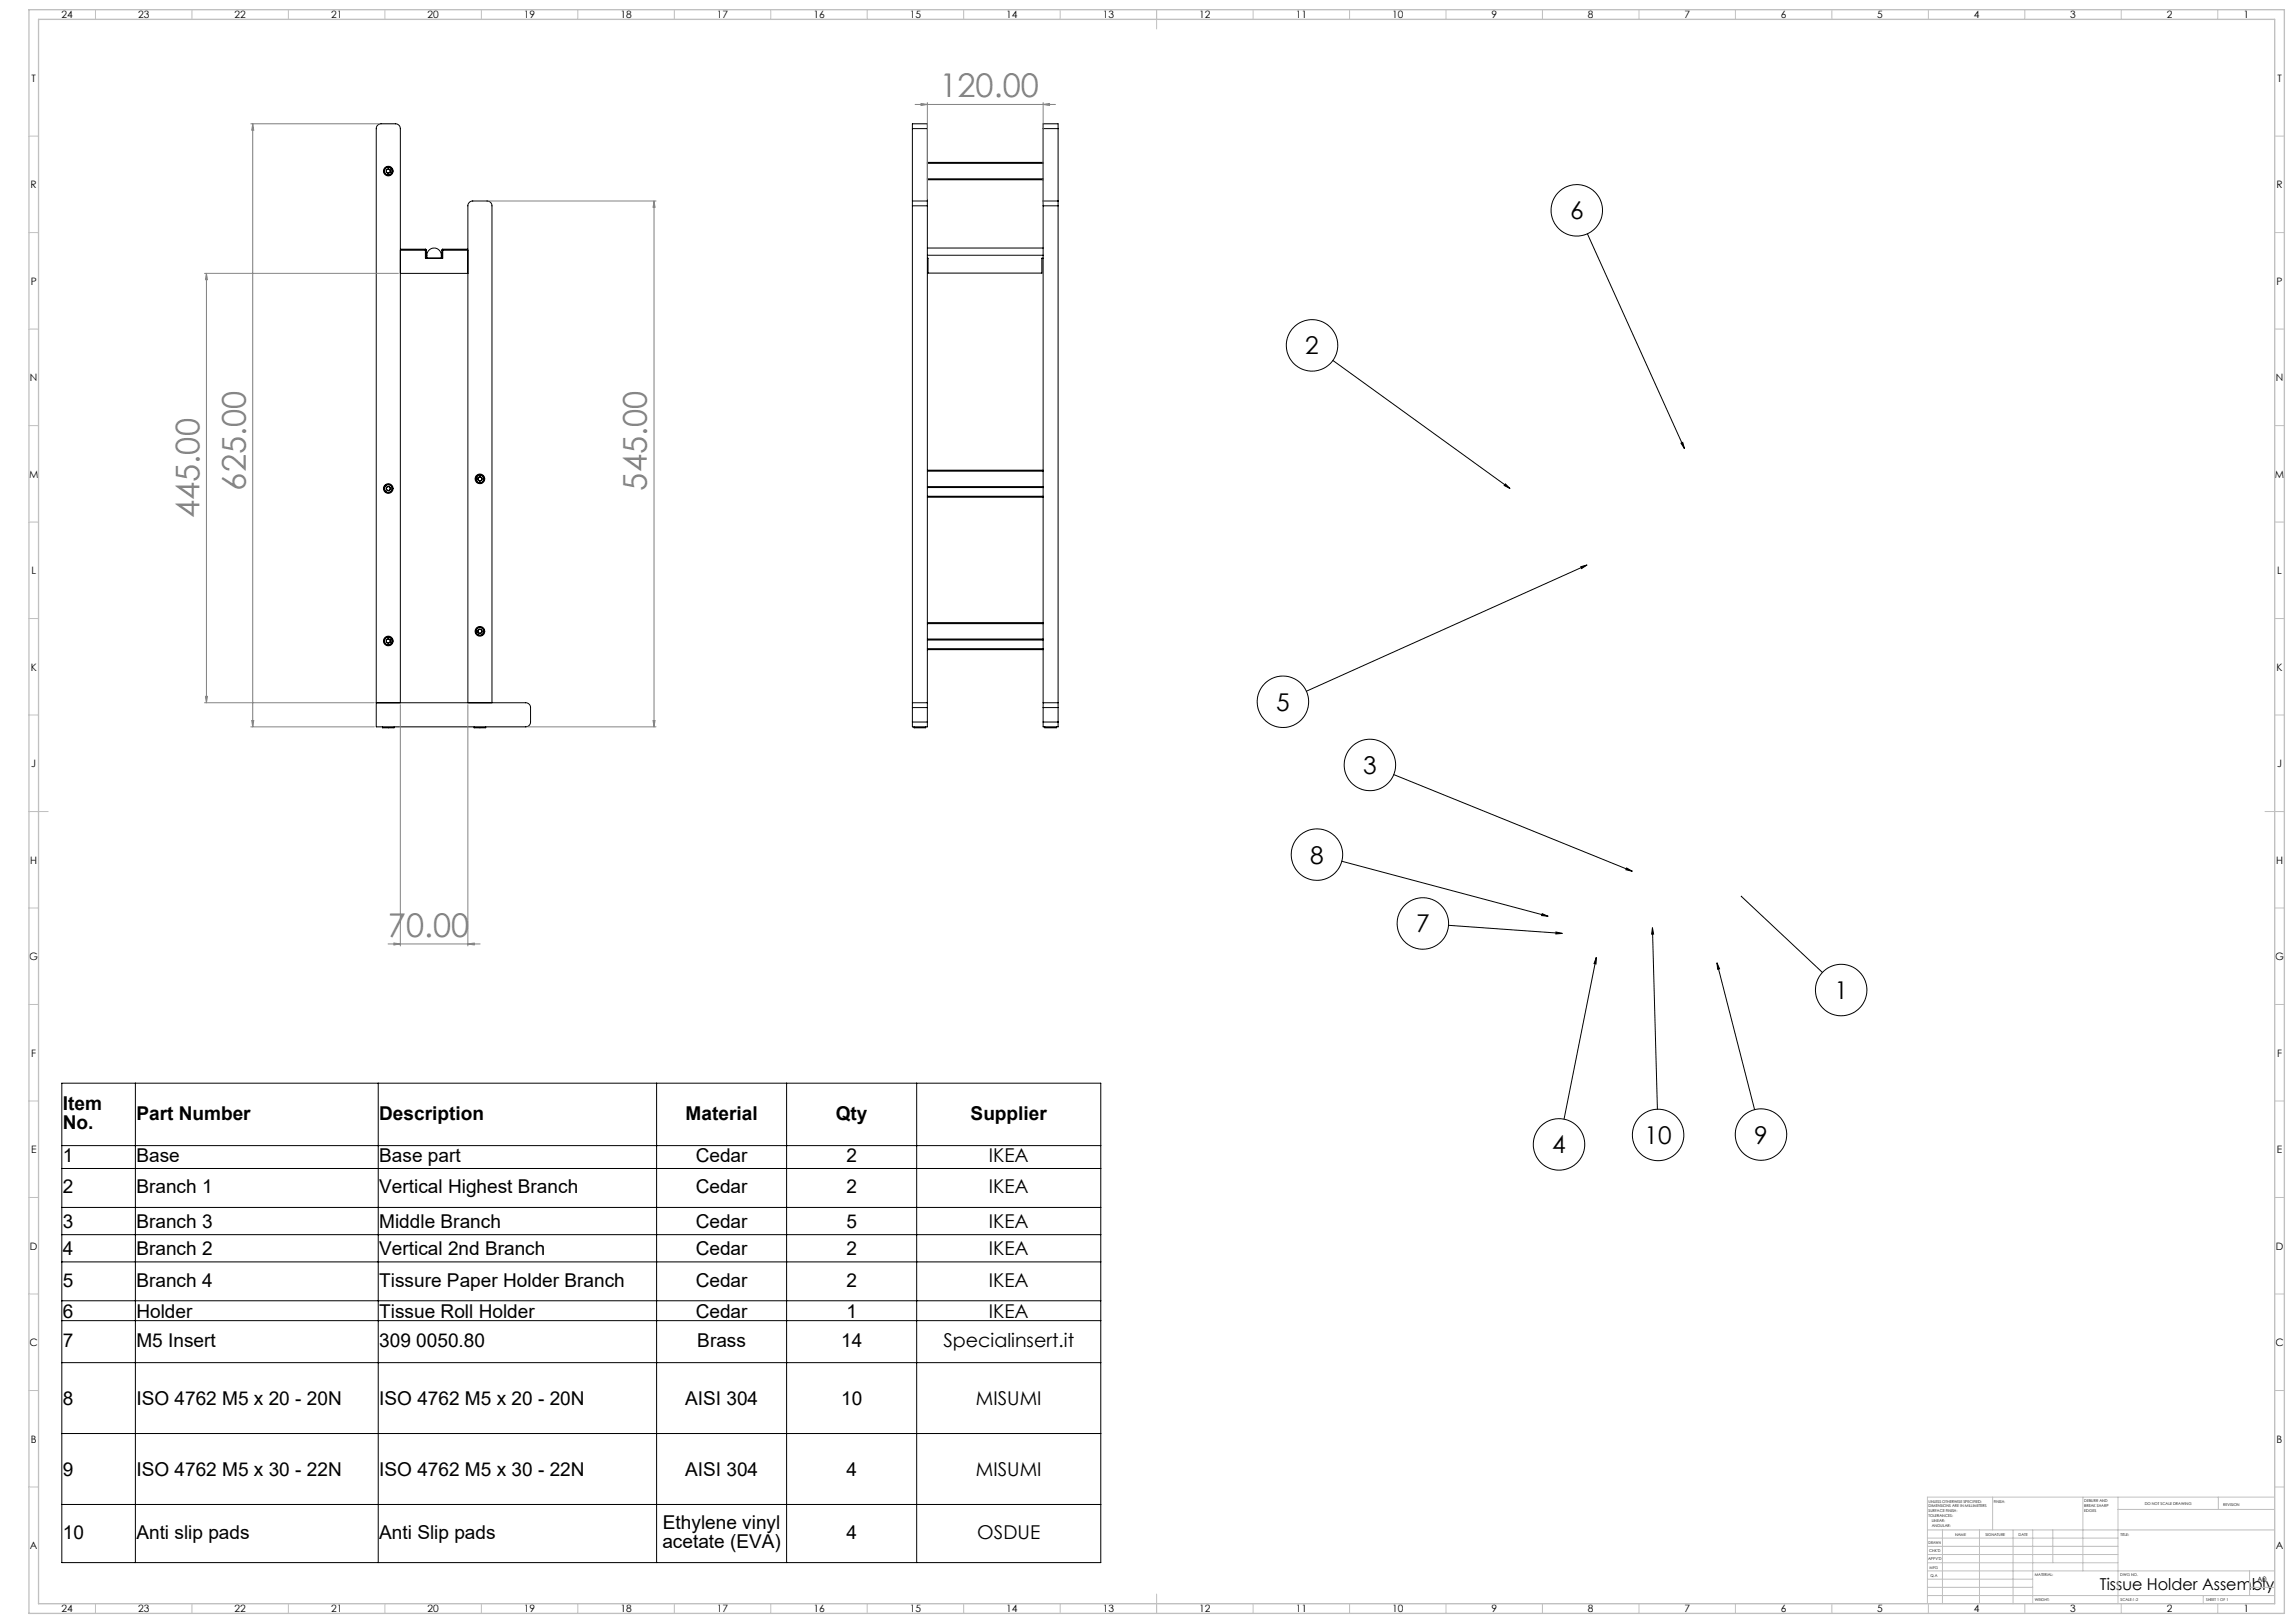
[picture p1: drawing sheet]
<svg xmlns="http://www.w3.org/2000/svg" width="1189mm" height="841mm" viewBox="0 0 1189 841" stroke-linecap="round" stroke-linejoin="round" font-family="sans-serif">
<defs><g id="words">
<g font-size="16.9" fill="#808080">
<text x="487" y="50">120.00</text>
<text x="127" y="254" transform="rotate(-90 127 254)">625.00</text>
<text x="335" y="254" transform="rotate(-90 335 254)">545.00</text>
<text x="103" y="268" transform="rotate(-90 103 268)">445.00</text>
<text x="201" y="485">70.00</text>
</g>
<g font-size="12.7">
<text x="814" y="114">6</text>
<text x="677" y="184">2</text>
<text x="661" y="368">5</text>
<text x="707" y="401">3</text>
<text x="679" y="447">8</text>
<text x="734" y="483">7</text>
<text x="951" y="518">1</text>
<text x="852" y="593">10</text>
<text x="909" y="593">9</text>
<text x="805" y="598">4</text>
</g>
<g font-size="9.9">
<text x="33" y="575">Item</text>
<text x="71" y="580">Part Number</text>
<text x="197" y="580">Description</text>
<text x="355" y="580">Material</text>
<text x="433" y="580">Qty</text>
<text x="503" y="580">Supplier</text>
<text x="33" y="585">No.</text>
<text x="33" y="602">1</text>
<text x="71" y="602">Base</text>
<text x="197" y="602">Base part</text>
<text x="361" y="602">Cedar</text>
<text x="439" y="602">2</text>
<text x="513" y="602">IKEA</text>
<text x="33" y="618">2</text>
<text x="71" y="618">Branch 1</text>
<text x="197" y="618">Vertical Highest Branch</text>
<text x="361" y="618">Cedar</text>
<text x="439" y="618">2</text>
<text x="513" y="618">IKEA</text>
<text x="33" y="636">3</text>
<text x="71" y="636">Branch 3</text>
<text x="197" y="636">Middle Branch</text>
<text x="361" y="636">Cedar</text>
<text x="439" y="636">5</text>
<text x="513" y="636">IKEA</text>
<text x="33" y="650">4</text>
<text x="71" y="650">Branch 2</text>
<text x="197" y="650">Vertical 2nd Branch</text>
<text x="361" y="650">Cedar</text>
<text x="439" y="650">2</text>
<text x="513" y="651">IKEA</text>
<text x="33" y="667">5</text>
<text x="71" y="667">Branch 4</text>
<text x="197" y="667">Tissure Paper Holder Branch</text>
<text x="361" y="667">Cedar</text>
<text x="439" y="667">2</text>
<text x="513" y="667">IKEA</text>
<text x="33" y="683">6</text>
<text x="71" y="683">Holder</text>
<text x="197" y="683">Tissue Roll Holder</text>
<text x="361" y="683">Cedar</text>
<text x="439" y="683">1</text>
<text x="513" y="683">IKEA</text>
<text x="33" y="698">7</text>
<text x="71" y="698">M5 Insert</text>
<text x="197" y="698">309 0050.80</text>
<text x="361" y="698">Brass</text>
<text x="436" y="698">14</text>
<text x="489" y="698">Specialinsert.it</text>
<text x="33" y="728">8</text>
<text x="71" y="728">ISO 4762 M5 x 20 - 20N</text>
<text x="197" y="728">ISO 4762 M5 x 20 - 20N</text>
<text x="355" y="728">AISI 304</text>
<text x="436" y="728">10</text>
<text x="506" y="728">MISUMI</text>
<text x="33" y="765">9</text>
<text x="71" y="765">ISO 4762 M5 x 30 - 22N</text>
<text x="197" y="765">ISO 4762 M5 x 30 - 22N</text>
<text x="355" y="765">AISI 304</text>
<text x="439" y="765">4</text>
<text x="506" y="765">MISUMI</text>
<text x="33" y="797">10</text>
<text x="71" y="797">Anti slip pads</text>
<text x="197" y="797">Anti Slip pads</text>
<text x="344" y="792">Ethylene vinyl</text>
<text x="439" y="797">4</text>
<text x="507" y="797">OSDUE</text>
<text x="343" y="802">acetate (EVA)</text>
</g>
<text font-size="8.5" x="1088" y="824">Tissue Holder Assembly</text>
<g font-size="5.3">
<text x="32" y="10">24</text>
<text x="72" y="10">23</text>
<text x="122" y="10">22</text>
<text x="172" y="10">21</text>
<text x="222" y="10">20</text>
<text x="272" y="10">19</text>
<text x="322" y="10">18</text>
<text x="372" y="10">17</text>
<text x="422" y="10">16</text>
<text x="472" y="10">15</text>
<text x="522" y="10">14</text>
<text x="572" y="10">13</text>
<text x="622" y="10">12</text>
<text x="672" y="10">11</text>
<text x="722" y="10">10</text>
<text x="773" y="10">9</text>
<text x="823" y="10">8</text>
<text x="873" y="10">7</text>
<text x="923" y="10">6</text>
<text x="973" y="10">5</text>
<text x="1023" y="10">4</text>
<text x="1073" y="10">3</text>
<text x="1123" y="10">2</text>
<text x="1163" y="10">1</text>
<text x="16" y="42">T</text>
<text x="1180" y="42">T</text>
<text x="16" y="98">R</text>
<text x="1180" y="98">R</text>
<text x="16" y="148">P</text>
<text x="1180" y="148">P</text>
<text x="16" y="198">N</text>
<text x="1180" y="198">N</text>
<text x="15" y="248">M</text>
<text x="1179" y="248">M</text>
<text x="16" y="298">L</text>
<text x="1180" y="298">L</text>
<text x="16" y="348">K</text>
<text x="1180" y="348">K</text>
<text x="16" y="398">J</text>
<text x="1180" y="398">J</text>
<text x="16" y="448">H</text>
<text x="1180" y="448">H</text>
<text x="15" y="498">G</text>
<text x="1179" y="498">G</text>
<text x="16" y="548">F</text>
<text x="1180" y="548">F</text>
<text x="16" y="598">E</text>
<text x="1180" y="598">E</text>
<text x="16" y="648">D</text>
<text x="1180" y="648">D</text>
<text x="15" y="698">C</text>
<text x="1179" y="698">C</text>
<text x="16" y="748">B</text>
<text x="1180" y="748">B</text>
<text x="16" y="803">A</text>
<text x="1180" y="803">A</text>
<text x="32" y="836">24</text>
<text x="72" y="836">23</text>
<text x="122" y="836">22</text>
<text x="172" y="836">21</text>
<text x="222" y="836">20</text>
<text x="272" y="836">19</text>
<text x="322" y="836">18</text>
<text x="372" y="836">17</text>
<text x="422" y="836">16</text>
<text x="472" y="836">15</text>
<text x="522" y="836">14</text>
<text x="572" y="836">13</text>
<text x="622" y="836">12</text>
<text x="672" y="836">11</text>
<text x="722" y="836">10</text>
<text x="773" y="836">9</text>
<text x="823" y="836">8</text>
<text x="873" y="836">7</text>
<text x="923" y="836">6</text>
<text x="973" y="836">5</text>
<text x="1023" y="836">4</text>
<text x="1073" y="836">3</text>
<text x="1123" y="836">2</text>
<text x="1163" y="836">1</text>
</g>
<text font-size="3.9" x="1170" y="820">A0</text>
<g font-size="2">
<text x="1000" y="779">UNLESS OTHERWISE SPECIFIED:</text>
<text x="1033" y="779">FINISH:</text>
<text x="1080" y="778">DEBURR AND</text>
<text x="1112" y="780">DO NOT SCALE DRAWING</text>
<text x="1000" y="781">DIMENSIONS ARE IN MILLIMETERS</text>
<text x="1000" y="784">SURFACE FINISH:</text>
<text x="1080" y="781">BREAK SHARP</text>
<text x="1080" y="783">EDGES</text>
<text x="1152" y="780">REVISION</text>
<text x="1000" y="786">TOLERANCES:</text>
<text x="1001" y="789">LINEAR:</text>
<text x="1001" y="791">ANGULAR:</text>
<text x="1013" y="796">NAME</text>
<text x="1029" y="796">SIGNATURE</text>
<text x="1046" y="796">DATE</text>
<text x="1099" y="796">TITLE:</text>
<text x="1000" y="800">DRAWN</text>
<text x="999" y="808">APPV'D</text>
<text x="1000" y="804">CHK'D</text>
<text x="1000" y="813">MFG</text>
<text x="1001" y="817">Q.A</text>
<text x="1055" y="817">MATERIAL:</text>
<text x="1099" y="817">DWG NO.</text>
<text x="1055" y="830">WEIGHT:</text>
<text x="1099" y="830">SCALE:1:2</text>
<text x="1143" y="830">SHEET 1 OF 1</text>
</g>
</g></defs>
<g fill="none" stroke="#000" stroke-width=".52">
<path d="M473 67v-3h8v3M473 67v37M473 67h8M481 67v37M541 67v-3h7v3M541 67v37M541 67h7M548 67v37M200 88l1-1 1 1v1l-1 1-1-1zM481 93h60M481 84h60M481 85h60"/>
<path d="M473 104v3M473 104h8M473 107h8M473 107v257M481 104v3M481 107v257M541 104v3M541 104h7M541 107h7M541 107v257M548 104v3M548 107v257"/>
<path d="M208 130h12M208 129h12M220 130h1M220 129v1M220 129l1 1M220 130v4h9v-4M221 130v4M221 134a4 4 0 0 1 4-5 4 4 0 0 1 4 5M229 130h.1M229 130v4M229 129v1M229 130h13"/>
<path d="M229 129h13M481 134v8h59v-8h1M481 129h60M481 132h60M823 121l50 111M208 142h34M691 187l92 66M871 230l1-1 1 3zM200 253l1-1 1 1v1h-1h-1zM248 248l1-1 1 1v1h-1h-1zM481 252h60M481 253h60"/>
<path d="M481 244h60M481 257h60M481 258h60M780 251l3 2-3-1zM819 294l4-1-3 2zM823 293l-146 65M200 332l1-1 1 1v1h-1h-1zM248 327l1-1 1 1v1h-1h-1zM481 331h60M481 323h60M481 332h60M481 336h60"/>
<path d="M481 337h60M195 364h77a2.5 2.5 0 0 1 3 3v7a2.5 2.5 0 0 1-3 3h-77v-310a2.5 2.5 0 0 1 2-3h8a2.5 2.5 0 0 1 3 3v297M198 377h6M242 364v-257a2.5 2.5 0 0 1 3-3h7a2.5 2.5 0 0 1 3 3v257M246 377h6M473 374v3h8v-3M473 364v3M473 364h8M473 367v7M473 374h8M473 367h8M474 377h6"/>
<path d="M481 364v3M481 367v7M541 364v3M541 374v3h7v-3M541 364h7M541 367v7M541 374h7M541 367h7M542 377h2a2.5 2.5 0 0 0 4 0M548 364v3M548 367v7M722 401l124 50"/>
<path d="M695 446l107 29M843 450l3 1h-3zM751 479l59 5M799 473l3 2-3-1zM903 465l42 39M806 483l4 1h-4zM827 496v4l-1-1zM827 496l-16 84M856 481l1 3h-1zM856 481l3 94M890 499l1 3h-1zM890 499l19 76"/>
<path d="M32 561h539v249h-539zM70 561v249M196 561v249M340 561v249M408 561v249M475 561v249M32 594h539M32 605h539M32 626h539M32 640h539M32 654h539M32 674h539"/>
<path d="M32 684h539M32 706h539M32 743h539M32 780h539"/>
<circle cx="201" cy="89" r="2"/>
<circle cx="201" cy="89" r="2.1"/>
<circle cx="201" cy="89" r="1"/>
<circle cx="201" cy="89" r="2.5"/>
<circle cx="817" cy="109" r="13"/>
<circle cx="680" cy="179" r="13"/>
<circle cx="201" cy="253" r="2"/>
<circle cx="201" cy="253" r="2.1"/>
<circle cx="201" cy="253" r="1"/>
<circle cx="201" cy="253" r="2.5"/>
<circle cx="249" cy="248" r="2.5"/>
<circle cx="249" cy="248" r="2.1"/>
<circle cx="249" cy="248" r="1"/>
<circle cx="249" cy="248" r="2"/>
<circle cx="201" cy="332" r="2"/>
<circle cx="201" cy="332" r="1"/>
<circle cx="201" cy="332" r="2.5"/>
<circle cx="201" cy="332" r="2.1"/>
<circle cx="249" cy="327" r="2.5"/>
<circle cx="249" cy="327" r="2.1"/>
<circle cx="249" cy="327" r="1"/>
<circle cx="249" cy="327" r="2"/>
<circle cx="665" cy="364" r="13"/>
<circle cx="710" cy="396" r="13"/>
<circle cx="683" cy="443" r="13"/>
<circle cx="737" cy="479" r="13"/>
<circle cx="954" cy="513" r="13"/>
<circle cx="808" cy="593" r="13"/>
<circle cx="859" cy="588" r="13"/>
<circle cx="913" cy="588" r="13"/>
</g>
<g fill="none" stroke="#808080" stroke-width=".52">
<path d="M474 54h73M477 54h4l-4 1zM481 53v50M541 54h3v1zM541 53v53M130 64h66M131 64l1 3h-2zM131 64v313M254 104h86M339 104l1 3h-2zM339 104v273M106 142h100"/>
<path d="M107 142v3zM107 142v222M106 364h88M107 361v3zM130 377h64M130 373h2l-1 4zM208 365v125M242 365v125M274 377h66M338 373h2l-1 4zM201 489h48M204 489h4l-4 1z"/>
<path d="M242 489h4v1z"/>
</g>
<g fill="none" stroke="#c0c0c0" stroke-width=".52">
<path d="M49 5v5M99 5v5M149 5v5M199 5v5M249 5v5M299 5v5M349 5v5M399 5v5M449 5v5M499 5v5M549 5v5M599 5v10"/>
<path d="M649 5v5M699 5v5M749 5v5M799 5v5M849 5v5M899 5v5M949 5v5M999 5v5M1049 5v5M1099 5v5M1149 5v5M15 71h5"/>
<path d="M1179 71h5M15 121h5M1179 121h5M15 171h5M1179 171h5M15 221h5M1179 221h5M15 271h5M1179 271h5M15 321h5M1179 321h5M15 371h5"/>
<path d="M1179 371h5M15 421h10M1174 421h10M15 471h5M1179 471h5M15 521h5M1179 521h5M15 571h5M1179 571h5M15 621h5M1179 621h5M15 671h5"/>
<path d="M1179 671h5M15 721h5M1179 721h5M15 771h5M1033 776v17M1080 776v38M1098 776v55M1150 776v6M1179 771h5M1179 776h-180v55M999 793h180M999 797h99"/>
<path d="M1007 793v38M1026 793v38M1043 793v38M1054 793v38M1064 793v17M1098 782h81M999 810h99M999 806h99M999 801h99M999 818h55M999 814h180M1166 814v13"/>
<path d="M49 831v5M99 831v5M149 831v5M199 831v5M249 831v5M299 831v5M349 831v5M399 831v5M449 831v5M499 831v5M549 831v5M599 826v10"/>
<path d="M649 831v5M699 831v5M749 831v5M799 831v5M849 831v5M899 831v5M949 831v5M999 827h180M999 823h55M999 831v5M1049 831v5M1099 831v5"/>
<path d="M1142 827v4M1149 831v5M1166 823h13"/>
</g>
<path d="M15 5h1169v831h-1169zM20 10h1159v821h-1159z" fill="none" stroke="#c0c0c0" stroke-width=".7"/>
<path d="M871 230l1-1 1 3zM890 499l1 3h-1zM856 481l1 3h-1zM827 496v4l-1-1zM806 483l4 1h-4zM799 473l3 2-3-1zM843 450l3 1h-3zM819 294l4-1-3 2zM780 251l3 2-3-1zM902 464l1 1z" fill="#000"/>
<g fill="#808080">
<path d="M204 489h4l-4 1zM242 489h4v1z"/>
<path d="M131 64l1 3h-2zM130 373h2l-1 4zM339 104l1 3h-2zM338 373h2l-1 4zM107 142v3zM107 361v3z"/>
<path d="M477 54h4l-4 1zM541 54h3v1z"/>
</g>
<use href="#words"/>
</svg>
